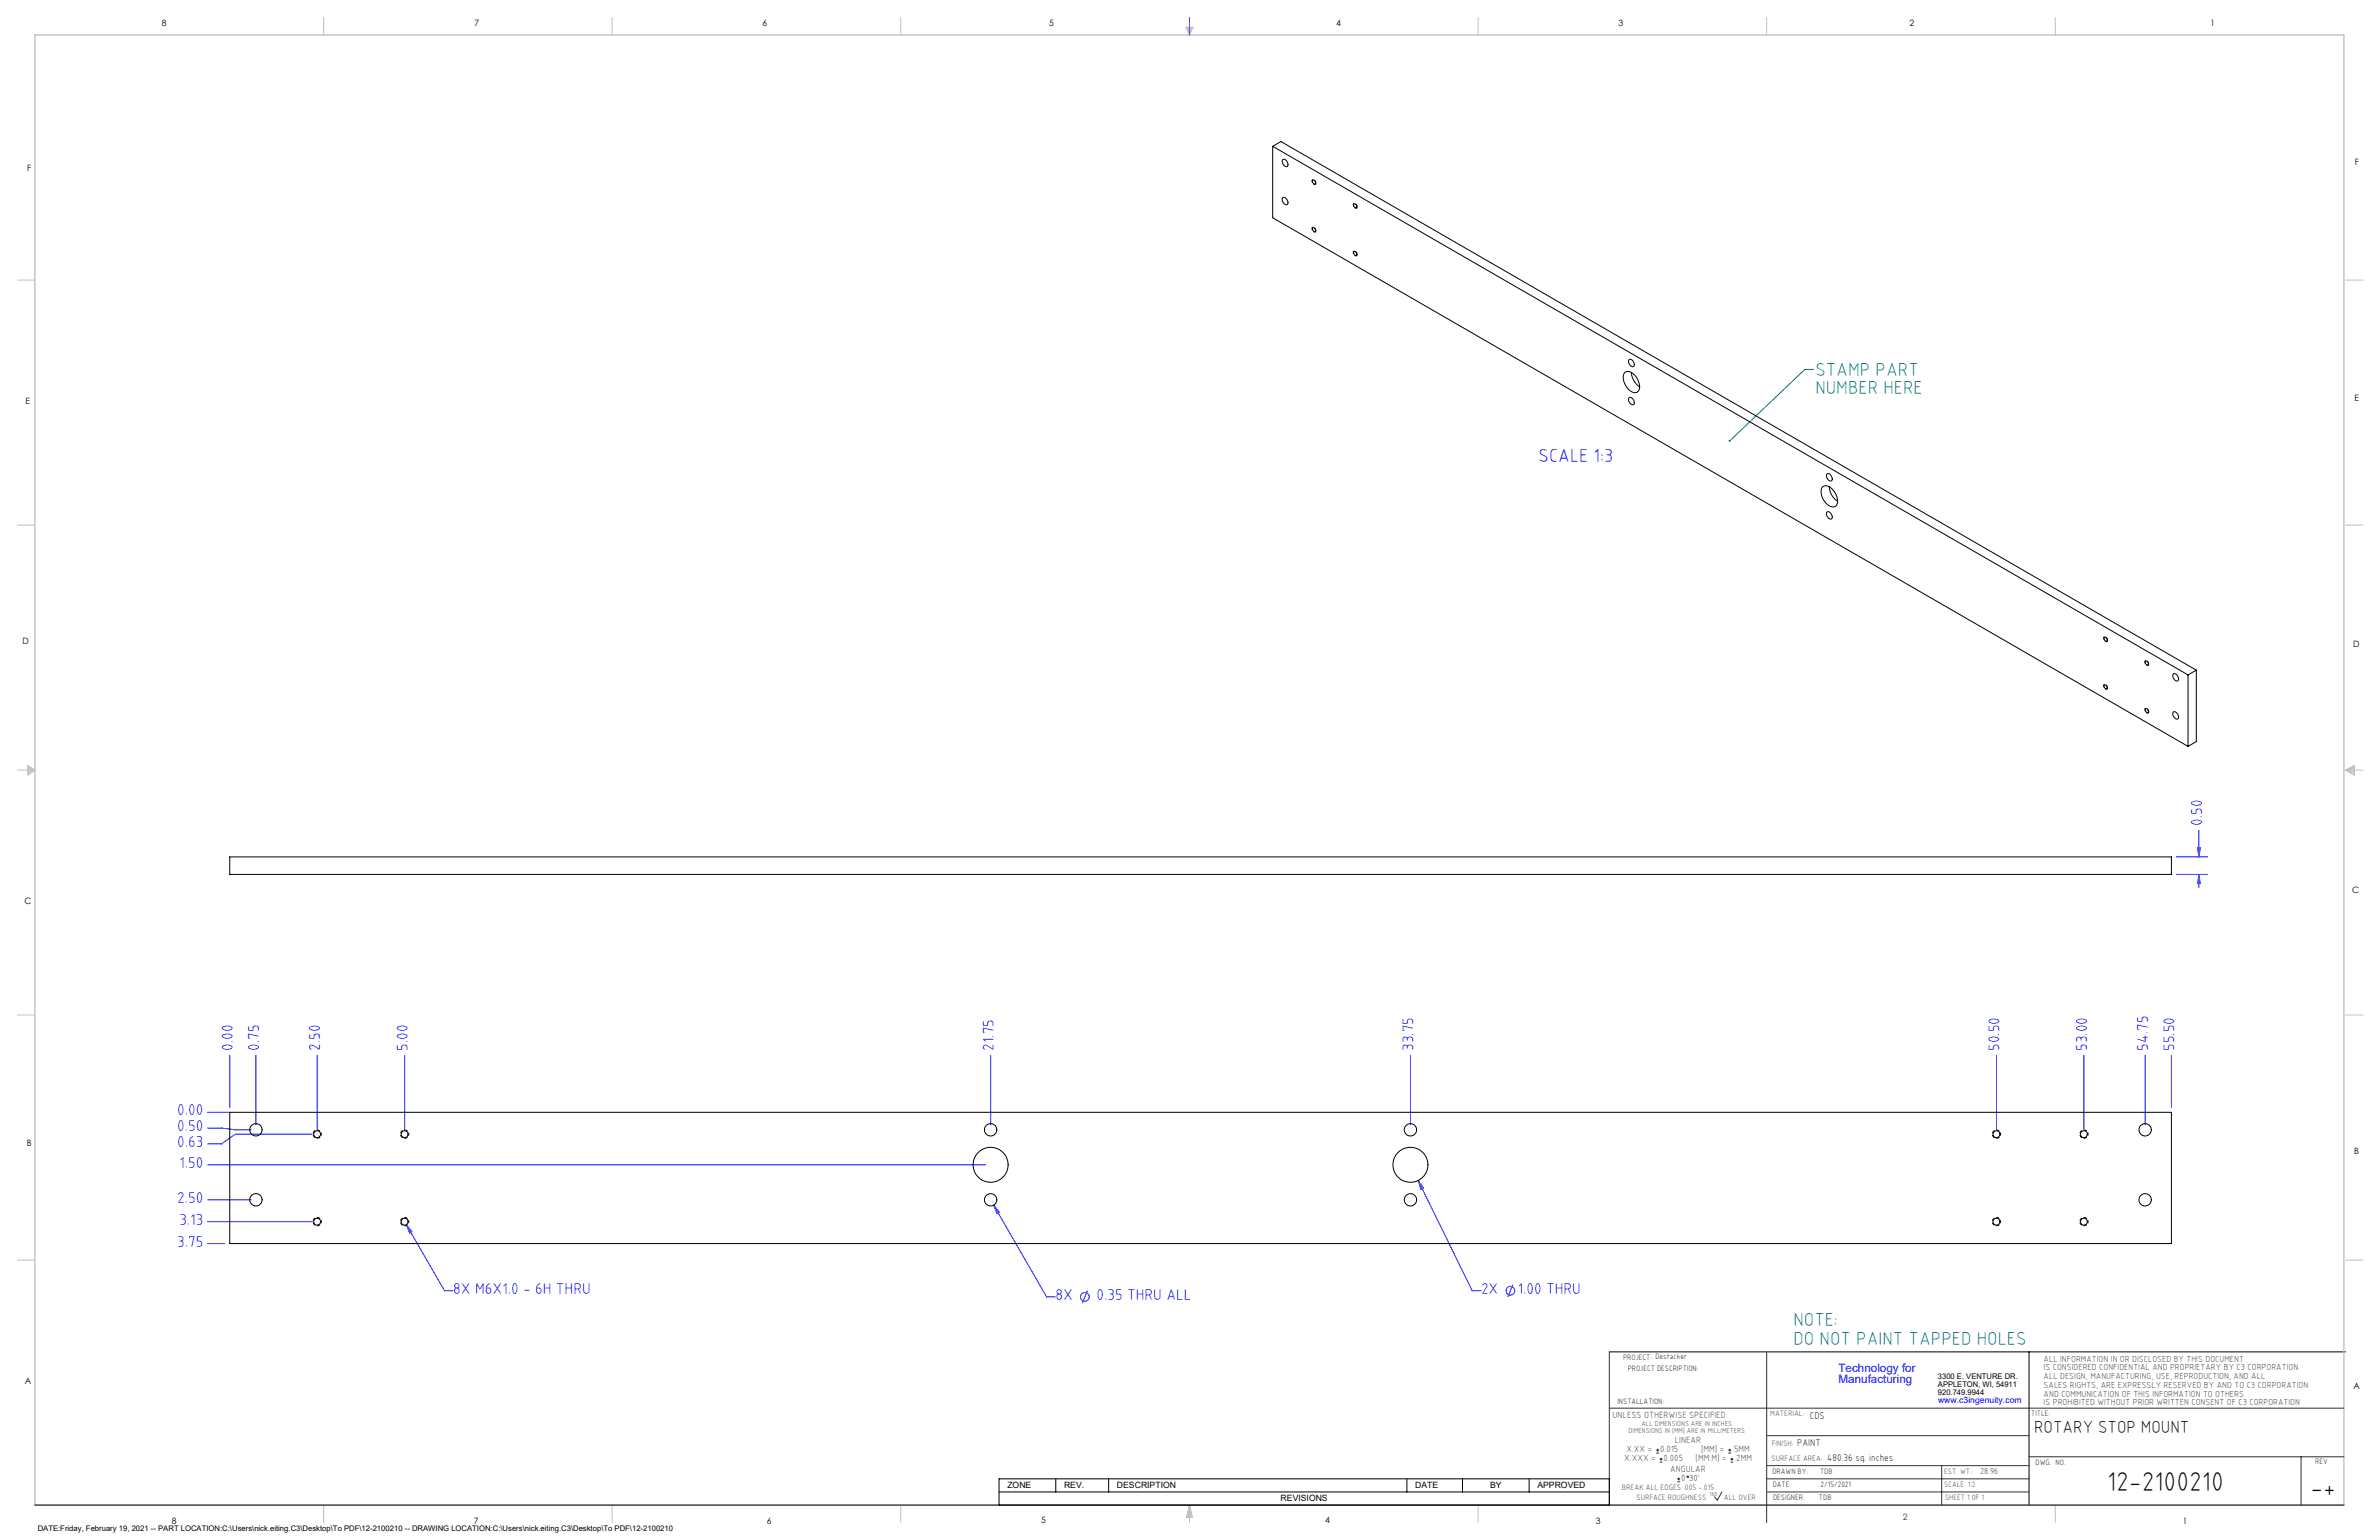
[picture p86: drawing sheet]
<svg xmlns="http://www.w3.org/2000/svg" width="864mm" height="559mm" viewBox="0 0 864 559" stroke-linecap="round" stroke-linejoin="round" font-family="sans-serif">
<defs><g id="words">
<g font-size="9.9">
<text x="764.9" y="541.1">12-2100210</text>
<text x="838.7" y="543.2">-+</text>
</g>
<g font-size="6.8" fill="#008080">
<text x="659" y="136.3">STAMP PART</text>
<text x="659" y="143.1">NUMBER HERE</text>
<text x="651" y="481.2">NOTE:</text>
<text x="651" y="488">DO NOT PAINT TAPPED HOLES</text>
</g>
<text font-size="6.8" fill="#00f" x="558.5" y="167.5">SCALE 1:3</text>
<text font-size="6.3" x="738.4" y="519.9">ROTARY STOP MOUNT</text>
<g font-size="5.7" fill="#00f">
<text x="799.4" y="299.7" transform="rotate(-90 799.4 299.7)">0.50</text>
<text x="84.5" y="381.3" transform="rotate(-90 84.5 381.3)">0.00</text>
<text x="94.1" y="381.3" transform="rotate(-90 94.1 381.3)">0.75</text>
<text x="116.3" y="381.3" transform="rotate(-90 116.3 381.3)">2.50</text>
<text x="148" y="381.3" transform="rotate(-90 148 381.3)">5.00</text>
<text x="360.8" y="381.3" transform="rotate(-90 360.8 381.3)">21.75</text>
<text x="513.2" y="381.3" transform="rotate(-90 513.2 381.3)">33.75</text>
<text x="725.9" y="381.3" transform="rotate(-90 725.9 381.3)">50.50</text>
<text x="757.6" y="381.3" transform="rotate(-90 757.6 381.3)">53.00</text>
<text x="779.9" y="381.3" transform="rotate(-90 779.9 381.3)">54.75</text>
<text x="789.4" y="381.3" transform="rotate(-90 789.4 381.3)">55.50</text>
<text x="64.3" y="404.7">0.00</text>
<text x="64.3" y="410.4">0.50</text>
<text x="64.3" y="416.2">0.63</text>
<text x="65.1" y="423.8">1.50</text>
<text x="64.3" y="436.5">2.50</text>
<text x="65.1" y="444.4">3.13</text>
<text x="64.3" y="452.3">3.75</text>
<text x="164.5" y="469.5">8X M6X1.0 - 6H THRU</text>
<text x="383.1" y="471.7">8X</text>
<text x="398" y="471.7">0.35 THRU ALL</text>
<text x="537.6" y="469.5">2X</text>
<text x="550.9" y="469.5">1.00 THRU</text>
</g>
<g font-size="4.2" fill="#00f">
<text x="667.4" y="497.7">Technology for</text>
<text x="667.4" y="502">Manufacturing</text>
</g>
<g font-size="3.5">
<text x="657" y="514.9">CDS</text>
<text x="652.4" y="524.7">PAINT</text>
<text x="663.3" y="530.1">480.36 sq. inches</text>
</g>
<g font-size="3.3" fill="#382c30">
<text x="585.4" y="514.4">UNLESS OTHERWISE SPECIFIED:</text>
<text x="590.4" y="526.8">X.XX =</text>
<text x="602.6" y="526.8">0.015</text>
<text x="608" y="523.6">LINEAR</text>
<text x="617.5" y="526.8">[MM] =</text>
<text x="628.8" y="526.8">.5MM</text>
<text x="589.6" y="530.1">X.XXX =</text>
<text x="603.9" y="530.1">0.005</text>
<text x="606.3" y="534">ANGULAR</text>
<text x="615.5" y="530.1">[MM.M] =</text>
<text x="629.6" y="530.1">.2MM</text>
<text x="610.3" y="537.3">0</text>
<text x="613.2" y="537.3">30'</text>
</g>
<g font-size="3.2">
<text x="58.8" y="9.6">8</text>
<text x="172.3" y="9.5">7</text>
<text x="276.8" y="9.5">6</text>
<text x="380.9" y="9.6">5</text>
<text x="485" y="9.5">4</text>
<text x="587.5" y="9.5">3</text>
<text x="693.1" y="9.5">2</text>
<text x="802.4" y="9.5">1</text>
<text x="854.9" y="59.8">F</text>
<text x="9.9" y="62">F</text>
<text x="9.3" y="146.5">E</text>
<text x="854.7" y="145.5">E</text>
<text x="8.2" y="233.6">D</text>
<text x="854.3" y="234.9">D</text>
<text x="8.9" y="328.1">C</text>
<text x="853.9" y="324.1">C</text>
<text x="9.7" y="415.8">B</text>
<text x="854.6" y="418.6">B</text>
<text x="9" y="502">A</text>
<text x="854.3" y="503.9">A</text>
<text x="62.3" y="552.9">8</text>
<text x="172" y="552.9">7</text>
<text x="278.3" y="552.9">6</text>
<text x="377.9" y="552.8">5</text>
<text x="481" y="552.8">4</text>
<text x="579.3" y="552.8">3</text>
<text x="792.4" y="552.8">1</text>
</g>
<g font-size="3.2" fill="#382c30">
<text x="741.9" y="494.1">ALL INFORMATION IN OR DISCLOSED BY THIS DOCUMENT</text>
<text x="741.9" y="497.3">IS CONSIDERED CONFIDENTIAL AND PROPRIETARY BY C3 CORPORATION.</text>
<text x="741.9" y="500.4">ALL DESIGN, MANUFACTURING, USE, REPRODUCTION, AND ALL</text>
<text x="741.9" y="503.6">SALES RIGHTS, ARE EXPRESSLY RESERVED BY AND TO C3 CORPORATION</text>
<text x="741.9" y="506.8">AND COMMUNICATION OF THIS INFORMATION TO OTHERS</text>
<text x="741.9" y="510">IS PROHIBITED WITHOUT PRIOR WRITTEN CONSENT OF C3 CORPORATION</text>
<text x="718.8" y="534.7">28.96</text>
<text x="690.7" y="551.6">2</text>
</g>
<text font-size="3.1" fill="#00f" x="703.5" y="509.2">www.c3ingenuity.com</text>
<g font-size="3.1">
<text x="365.7" y="540">ZONE</text>
<text x="386.3" y="540">REV.</text>
<text x="405.5" y="540">DESCRIPTION</text>
<text x="464.9" y="544.8">REVISIONS</text>
<text x="513.7" y="540">DATE</text>
<text x="540.9" y="540">BY</text>
<text x="558.1" y="540">APPROVED</text>
</g>
<g font-size="2.8">
<text x="589.2" y="493.3">PROJECT: Destacker</text>
<text x="590.9" y="497.3">PROJECT DESCRIPTION:</text>
<text x="703.5" y="500.5">3300 E. VENTURE DR.</text>
<text x="703.5" y="503.3">APPLETON, WI, 54911</text>
<text x="587.1" y="509.6">INSTALLATION:</text>
<text x="703.5" y="506.2">920.749.9944</text>
<text x="737.3" y="513.8">TITLE:</text>
<text x="738.9" y="531.5">DWG. NO.</text>
<text x="840.5" y="531.3">REV</text>
<text x="643.4" y="534.9">DRAWN BY:</text>
<text x="643.5" y="539.7">DATE:</text>
<text x="660.7" y="534.7">TDB</text>
<text x="660.9" y="539.6">2/15/2021</text>
<text x="643.6" y="544.4">DESIGNER:</text>
<text x="660.3" y="544.3">TDB</text>
<text x="13.7" y="555.5">DATE:Friday, February 19, 2021 -- PART LOCATION:C:\Users\nick.eiting.C3\Desktop\To PDF\12-2100210 -- DRAWING LOCATION:C:\Users\nick.eiting.C3\Desktop\To PDF\12-2100210</text>
</g>
<g font-size="2.8" fill="#382c30">
<text x="642.6" y="513.8">MATERIAL:</text>
<text x="643.2" y="524.8">FINISH:</text>
<text x="643.1" y="530.1">SURFACE AREA:</text>
<text x="705.7" y="534.7">EST. WT.:</text>
<text x="705.7" y="539.7">SCALE: 1:2</text>
<text x="588.8" y="540.5">BREAK ALL EDGES .005 -.015</text>
<text x="594" y="544.2">SURFACE ROUGHNESS</text>
<text x="625.8" y="544.2">ALL OVER</text>
<text x="706.1" y="544.4">SHEET 1 OF 1</text>
</g>
<g font-size="2.5" fill="#382c30">
<text x="591.2" y="520.1">DIMENSIONS IN [MM] ARE IN MILLIMETERS</text>
<text x="595.9" y="517.3">ALL DIMENSIONS ARE IN INCHES</text>
</g>
<text font-size="2.2" fill="#382c30" x="620.6" y="542.9">160</text>
</g></defs>
<path d="M584.2 490.5h267.3M736.6 490.5v55.6M362.7 536.6h221.5v9.5h-221.5zM383.3 536.6v4.8M402.4 536.6v4.8M510.7 536.6v4.8M530.9 536.6v4.8M555.1 536.6v4.8M362.7 541.4h221.5" fill="none" stroke="#000" stroke-width=".36"/>
<g fill="none" stroke="#c0c0c0" stroke-width=".36">
<path d="M117.5 6.4v6.3M222.2 6.4v6.3M327 6.4v6.3M430.4 9.9h2.7l-1.3 2.8zM430.9 9.9l.9 2.8M431.2 9.9l.6 2.8M432.1 9.9l-.3 2.8M432.6 9.9l-.8 2.8M536.6 6.4v6.3M641.3 6.4v6.3M746.1 6.4v6.3M6.3 101.6h6.4"/>
<path d="M851.5 101.6h6.3M6.3 190.5h6.4M851.5 190.5h6.3M6.3 279.4h6.4M10.1 277.7l2.6 1.7-2.6 1.9zM10.1 278.2l2.6 1.2M10.1 278.8l2.6 .6M12.7 279.4l-2.6 1.2M12.7 279.4l-2.6 .5M851.5 279.4h6.3M851.5 279.4l3.1 .5M851.5 279.4l3.1 1.2"/>
<path d="M851.5 279.4l3.1-1.7v3.6zM854.6 278.8l-3.1 .6M854.6 278.2l-3.1 1.2M6.3 368.3h6.4M851.5 368.3h6.3M6.3 457.2h6.4M851.5 457.2h6.3M117.5 546.1v6.4M222.2 546.1v6.4M327 546.1v6.4M431.8 546.1v6.4M431.8 546.1l1.1 4.5h-2.2z"/>
<path d="M431.8 546.1l.6 4.5M431.8 546.1l-.9 4.5M431.8 546.1l-.4 4.5M431.8 546.1l.3 4.5M536.6 546.1v6.4M746.1 546.1v6.4"/>
</g>
<path d="M12.7 546.1v-533.4h838.2v533.4" fill="none" stroke="#c0c0c0" stroke-width=".5"/>
<g fill="none" stroke="#00f" stroke-width=".36">
<path d="M431.8 6.4v6.3M790 317.3h11.4M790 310.9h11.4M797.7 307.7h1l-.5 3.2zM798.2 301.3v9.6M798.2 317.3v4.8M798.2 317.3l.5 3.3h-1zM83.4 382.9v18.9M92.9 382.9v25.3M115.1 382.9v26.9M146.9 382.9v26.9M359.6 382.9v25.3"/>
<path d="M512 382.9v25.3M724.7 382.9v26.9M756.5 382.9v26.9M778.7 382.9v25.3M788.2 382.9v18.9M75.4 403.6h8M75.4 409.3h5l5 .7h5.7M113.3 411.6h-27.9l-5 3.5h-5M75.4 435.4h15.7M75.4 422.7h282.4M360.7 437.3l2.1 2.6-.9 .5zM360.7 437.3l19.2 33.3h3.2"/>
<path d="M514.8 428.3l1.9 2.8-.9 .5zM514.8 428.3l19.6 40h3.2M75.4 451.2h6.2M75.4 443.3h37.9M147.5 444.4l2.1 2.6-.9 .5zM147.5 444.4l13.9 23.9h3.1M394.7 468.3l-1.8 4.6M549.2 466.1l-1.8 4.5"/>
<circle cx="393.8" cy="470.6" r="1.59"/>
<circle cx="548.3" cy="468.3" r="1.59"/>
</g>
<path d="M584.2 490.5v55.6M641.3 490.7v61.8M584.2 511h266.7M641.3 520.9h95.3M641.3 531.8h95.3M641.3 536.6h95.3M704.8 531.8v14.3M736.6 528.6h114.3M835.3 528.6v17.5M625.1 541.4l-1.7 2.9-1-1.2M641.3 541.4h95.3" fill="none" stroke="#382c30" stroke-width=".36"/>
<path d="M12.7 546.1h838.2" fill="none" stroke="#382c30" stroke-width=".5"/>
<path d="M116.6 411.5a1.5 1.5 0 0 0-2.2-1.3 1.5 1.5 0 0 0-.1 2.6 1.5 1.5 0 0 0 2.3-1.1v-.2M148.4 411.5a1.5 1.5 0 0 0-2.2-1.3 1.5 1.5 0 0 0-.2 2.6 1.5 1.5 0 0 0 2.4-1.1v-.2M726.2 411.5a1.5 1.5 0 0 0-2.2-1.3 1.5 1.5 0 0 0-.1 2.6 1.5 1.5 0 0 0 2.3-1.1v-.2M758 411.5a1.5 1.5 0 0 0-2.2-1.3 1.5 1.5 0 0 0-.2 2.6 1.5 1.5 0 0 0 2.4-1.1v-.2M116.6 443.3a1.5 1.5 0 0 0-2.2-1.4 1.5 1.5 0 0 0-.1 2.6 1.5 1.5 0 0 0 2.3-1v-.2M148.4 443.3a1.5 1.5 0 0 0-2.2-1.4 1.5 1.5 0 0 0-.2 2.6 1.5 1.5 0 0 0 2.4-1v-.2M726.2 443.3a1.5 1.5 0 0 0-2.2-1.4 1.5 1.5 0 0 0-.1 2.6 1.5 1.5 0 0 0 2.3-1v-.2M758 443.3a1.5 1.5 0 0 0-2.2-1.4 1.5 1.5 0 0 0-.2 2.6 1.5 1.5 0 0 0 2.4-1v-.2" fill="none" stroke="#000" stroke-width=".36" stroke-dasharray="1.3 .6" stroke-dashoffset=".7" stroke-linecap="butt"/>
<path d="M477.7 66.4v.3a.95 .95 0 0 1-1.2-.4 .95 .95 0 0 1 .1-1.2l.7 .4 .4 .9M492.7 75.1l-.1 .2a.95 .95 0 0 1-1.2-.3 .95 .95 0 0 1 .2-1.2l.7 .4 .4 .9M477.7 83.7v.3a.95 .95 0 0 1-1.2-.4 .95 .95 0 0 1 .1-1.2l.7 .4 .4 .9M492.7 92.4l-.1 .2a.95 .95 0 0 1-1.2-.3 .95 .95 0 0 1 .2-1.3l.7 .5 .4 .9M765.1 232.3l-.1 .3a.95 .95 0 0 1-1.2-.4 .95 .95 0 0 1 .2-1.2l.7 .4 .4 .9M765.1 249.6l-.1 .3a.95 .95 0 0 1-1.2-.4 .95 .95 0 0 1 .2-1.2l.7 .4 .4 .9M780 241v.2a.95 .95 0 0 1-1.2-.3 .95 .95 0 0 1 .2-1.2l.7 .4 .3 .9M780 258.3v.2a.95 .95 0 0 1-1.2-.3 .95 .95 0 0 1 .2-1.3l.7 .4 .3 1" fill="none" stroke="#000" stroke-width=".36" stroke-dasharray="1.3 .6" stroke-linecap="butt"/>
<path d="M658.4 134.1h-3.2l-27.3 25.9" fill="none" stroke="#008080" stroke-width=".36"/>
<path d="M627.6 159.8a.34 .34 0 0 1 .5-.1 .34 .34 0 0 1 0 .5 .34 .34 0 0 1-.5 0l.3-.2-.3 .2z" fill="#008080"/>
<g fill="#00f">
<path d="M360.7 437.3l1.2 3.1 .9-.5zM514.8 428.3l1 3.3 .9-.5zM147.5 444.4l1.2 3.1 .9-.5z"/>
<path d="M798.2 317.3l.5 3.3h-1zM797.7 307.7h1l-.5 3.2z"/>
</g>
<g fill="none" stroke="#000" stroke-width=".36">
<path d="M462 53.1l332.3 191.8M462 53.1l3-1.7 332.3 191.8M462 53.1v25.9l332.3 191.8M465.6 58a1.6 1.6 0 0 1 1.6 .7 1.6 1.6 0 0 1 0 1.8 1.87 1.87 0 0 1-1.6-2.5zM465.6 71.8a1.53 1.53 0 0 1 2 1.8l-.1 .3a1.1 1.1 0 0 1-1.2 .3 1.1 1.1 0 0 1-.7-1.1zM476.4 65.5a.78 .78 0 0 1 1 .3 .78 .78 0 0 1-.2 1l-.6-.5zM491.5 74a.84 .84 0 0 1 .9 .5 .84 .84 0 0 1-.2 1l-.8-.9zM476.4 82.8a.78 .78 0 0 1 1 .3 .78 .78 0 0 1-.2 1l-.6-.5zM491.5 91.3a.84 .84 0 0 1 .9 .5 .84 .84 0 0 1-.2 .9l-.8-.8zM589.7 135.3a2.54 2.54 0 0 1 3.6 .8 5.4 5.4 0 0 1 1.5 5.7 2.23 2.23 0 0 1-3.5-.4 5.4 5.4 0 0 1-1.6-6.1zM591.3 130.5a1.61 1.61 0 0 1 1.7 .8 1.61 1.61 0 0 1-.1 1.7 1.84 1.84 0 0 1-1.6-2.5zM592.2 135.2a6.8 6.8 0 0 0 3 5.2"/>
<path d="M591.3 144.4a1.61 1.61 0 0 1 1.7 .7 1.61 1.61 0 0 1-.1 1.8 1.87 1.87 0 0 1-1.6-2.5zM661.6 176.7a2.46 2.46 0 0 1 3.6 .9 4.9 4.9 0 0 1 1.2 6 3.1 3.1 0 0 1-4.1-1.7 4.9 4.9 0 0 1-.7-5.2zM663.2 172a1.53 1.53 0 0 1 1.9 1.8v.3a1.12 1.12 0 0 1-1.3 .3 1.12 1.12 0 0 1-.6-1.1zM664.1 176.6a6.4 6.4 0 0 0 3 5.2M663.2 185.8a1.53 1.53 0 0 1 1.9 1.8v.4a1.12 1.12 0 0 1-1.3 .2 1.12 1.12 0 0 1-.6-1.1zM763.8 231.4a.79 .79 0 0 1 .9 .3 .79 .79 0 0 1-.1 1l-.7-.5zM778.8 240a.79 .79 0 0 1 .9 .3 .79 .79 0 0 1-.2 1l-.6-.5zM763.8 248.6a.79 .79 0 0 1 .9 .4 .79 .79 0 0 1-.1 1l-.7-.5zM778.8 257.3a.79 .79 0 0 1 .9 .3 .79 .79 0 0 1-.2 1l-.6-.5zM788.9 258.4a1.61 1.61 0 0 1 1.6 .7 1.61 1.61 0 0 1 0 1.8 1.87 1.87 0 0 1-1.6-2.5zM788.9 244.6a1.61 1.61 0 0 1 1.6 .7 1.61 1.61 0 0 1 0 1.8 1.84 1.84 0 0 1-1.6-2.5zM794.3 244.9v25.9"/>
<path d="M797.3 243.2l-3 1.7M797.3 243.2v25.9l-3 1.7M83.4 310.9h704.8v6.4h-704.8zM83.4 403.6h704.8v47.6h-704.8z"/>
<circle cx="92.9" cy="410" r="2.24"/>
<circle cx="115.1" cy="411.6" r="1.26"/>
<circle cx="146.9" cy="411.6" r="1.26"/>
<circle cx="359.6" cy="410" r="2.24"/>
<circle cx="512" cy="410" r="2.24"/>
<circle cx="724.7" cy="411.6" r="1.26"/>
<circle cx="756.5" cy="411.6" r="1.26"/>
<circle cx="778.7" cy="410" r="2.24"/>
<circle cx="92.9" cy="435.4" r="2.24"/>
<circle cx="359.6" cy="435.4" r="2.24"/>
<circle cx="359.6" cy="422.7" r="6.4"/>
<circle cx="512" cy="435.4" r="2.24"/>
<circle cx="512" cy="422.7" r="6.4"/>
<circle cx="778.7" cy="435.4" r="2.24"/>
<circle cx="115.1" cy="443.3" r="1.26"/>
<circle cx="146.9" cy="443.3" r="1.26"/>
<circle cx="724.7" cy="443.3" r="1.26"/>
<circle cx="756.5" cy="443.3" r="1.26"/>
</g>
<g fill="none" stroke="#382c30" stroke-width=".36">
<path d="M601.2 527.3h1.1M601.2 526.2h1.1M601.7 525.7v1M602.5 530.5h1M602.5 529.5h1M603 529v1M608.9 537.7h1M608.9 536.6h1M609.4 536.1v1.1M627.4 527.3h1M627.4 526.2h1M627.9 525.7v1"/>
<path d="M628.2 530.5h1M628.2 529.5h1M628.7 529v1"/>
<circle cx="612.7" cy="535.9" r=".27"/>
</g>
<use href="#words"/>
</svg>
